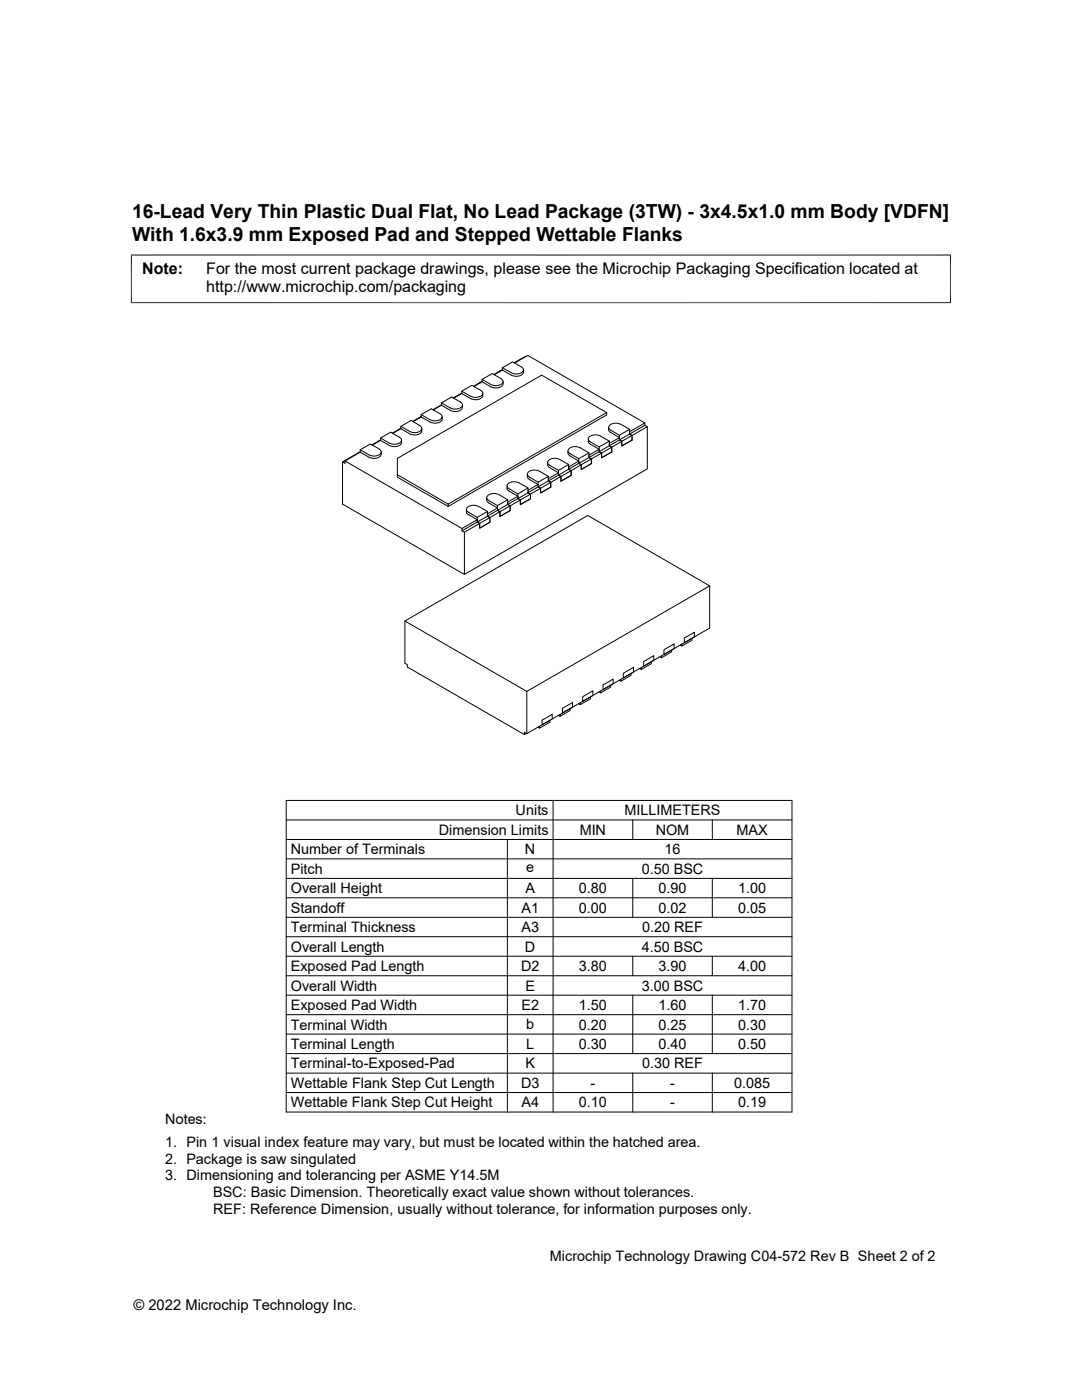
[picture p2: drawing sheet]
<svg xmlns="http://www.w3.org/2000/svg" width="216mm" height="279mm" viewBox="0 0 216 279" stroke-linecap="round" stroke-linejoin="round" font-family="sans-serif">
<defs><g id="words">
<g font-size="3.9">
<text x="26.4" y="43.5">16-Lead Very Thin Plastic Dual Flat, No Lead Package (3TW) - 3x4.5x1.0 mm Body [VDFN]</text>
<text x="26.4" y="48.1">With 1.6x3.9 mm Exposed Pad and Stepped Wettable Flanks</text>
</g>
<g font-size="3.2">
<text x="28.4" y="54.7">Note:</text>
<text x="41.1" y="58.3">http://www.microchip.com/packaging</text>
<text x="41.1" y="54.7">For the most current package drawings, please see the Microchip Packaging Specification located at</text>
</g>
<g font-size="2.9">
<text x="87.6" y="166.6">Dimension Limits</text>
<text x="102.9" y="162.7">Units</text>
<text x="115.7" y="166.6">MIN</text>
<text x="124.6" y="162.7">MILLIMETERS</text>
<text x="130.8" y="166.6">NOM</text>
<text x="147" y="166.6">MAX</text>
<text x="58" y="170.5">Number of Terminals</text>
<text x="104.8" y="170.5">N</text>
<text x="132.6" y="170.5">16</text>
<text x="58" y="178.3">Overall Height</text>
<text x="58" y="174.4">Pitch</text>
<text x="104.8" y="178.3">A</text>
<text x="105" y="174.1">e</text>
<text x="115.5" y="178.3">0.80</text>
<text x="128" y="174.4">0.50 BSC</text>
<text x="131.4" y="178.3">0.90</text>
<text x="147.3" y="178.3">1.00</text>
<text x="58" y="182.2">Standoff</text>
<text x="104.1" y="182.2">A1</text>
<text x="115.5" y="182.2">0.00</text>
<text x="131.4" y="182.2">0.02</text>
<text x="147.3" y="182.2">0.05</text>
<text x="58" y="186">Terminal Thickness</text>
<text x="58" y="189.9">Overall Length</text>
<text x="104.1" y="186">A3</text>
<text x="104.8" y="189.9">D</text>
<text x="128" y="189.9">4.50 BSC</text>
<text x="128.1" y="186">0.20 REF</text>
<text x="58" y="197.7">Overall Width</text>
<text x="58" y="193.8">Exposed Pad Length</text>
<text x="104" y="193.8">D2</text>
<text x="104.8" y="197.7">E</text>
<text x="115.5" y="193.8">3.80</text>
<text x="128" y="197.7">3.00 BSC</text>
<text x="131.4" y="193.8">3.90</text>
<text x="147.3" y="193.8">4.00</text>
<text x="58" y="201.6">Exposed Pad Width</text>
<text x="104" y="201.6">E2</text>
<text x="115.5" y="201.6">1.50</text>
<text x="131.4" y="201.6">1.60</text>
<text x="147.3" y="201.6">1.70</text>
<text x="58" y="205.5">Terminal Width</text>
<text x="58" y="209.4">Terminal Length</text>
<text x="105" y="205.4">b</text>
<text x="105" y="209.4">L</text>
<text x="115.5" y="209.4">0.30</text>
<text x="115.5" y="205.5">0.20</text>
<text x="131.4" y="205.5">0.25</text>
<text x="131.4" y="209.4">0.40</text>
<text x="147.3" y="209.4">0.50</text>
<text x="147.3" y="205.5">0.30</text>
<text x="58" y="213.2">Terminal-to-Exposed-Pad</text>
<text x="104.8" y="213.2">K</text>
<text x="128.1" y="213.2">0.30 REF</text>
<text x="58" y="221">Wettable Flank Step Cut Height</text>
<text x="58" y="217.1">Wettable Flank Step Cut Length</text>
<text x="104" y="217.1">D3</text>
<text x="104.1" y="221">A4</text>
<text x="115.5" y="221">0.10</text>
<text x="117.8" y="217.1">-</text>
<text x="133.7" y="221">-</text>
<text x="133.7" y="217.1">-</text>
<text x="146.5" y="217.1">0.085</text>
<text x="147.3" y="221">0.19</text>
<text x="32.9" y="224.4">Notes:</text>
<text x="32.9" y="229">1. Pin 1 visual index feature may vary, but must be located within the hatched area.</text>
<text x="32.9" y="232.3">2. Package is saw singulated</text>
<text x="32.9" y="235.6">3. Dimensioning and tolerancing per ASME Y14.5M</text>
<text x="42.5" y="238.9">BSC: Basic Dimension. Theoretically exact value shown without tolerances.</text>
<text x="42.5" y="242.2">REF: Reference Dimension, usually without tolerance, for information purposes only.</text>
<text x="109.7" y="251.7">Microchip Technology Drawing C04-572 Rev B Sheet 2 of 2</text>
<text x="26.6" y="261.3">© 2022 Microchip Technology Inc.</text>
</g>
</g></defs>
<g fill="none" stroke="#000" stroke-width=".2">
<path d="M26.1 50.9h163.7M26.2 50.8v9.7M189.7 50.8v9.7M26.1 60.4h163.7M92.1 78.4l-1.7 1M92.1 78.5v-.4l2.1-1.2 1.7 1a.7 .7 0 0 1 .4 .8 .7 .7 0 0 1-.8 .5l-.9 .1-.7-.2M92.1 78.5l-1.6 1M92.1 78.1l1.8 1M92.1 78.5l1.8 1M96.2 76.1l-1.7 1M96.2 75.7l1.7 1M96.2 76.2l-1.6 .9"/>
<path d="M96.2 76.2l1.7 1M96.3 78.5a1.28 1.28 0 0 1-1.8 1.2l-.6-.2M99.9 75.5a.7 .7 0 0 1 .4 .9 .7 .7 0 0 1-.8 .5h-.9l-.6-.2M100 75.6l-1.8-1.1-2 1.2v.5M100.2 73.8l-1.6 .9M100.2 73.4l1.8 1a1.78 1.78 0 0 0 2.4-.5l-.2-.6-1.9-1.1-2.1 1.2v.5M100.2 73.9l-1.6 .9M100.4 76.6a1.68 1.68 0 0 1-2.4 .6M100.4 76.1v.5M102.7 72.5l2.6-1.6 23.4 13.5M104.4 73.8a1.28 1.28 0 0 1-1.8 1.3l-2.4-1.2M104.9 71.2l-2.3 1.2"/>
<path d="M68.8 92l23.4 13.5M71.9 89.8l1.7 1M71.9 90.1l-3.6 2.1v8.4l24.4 14M71.9 90.2v-.4l2-1.2 1.7 1a.71 .71 0 0 1 .4 .8 .71 .71 0 0 1-.8 .5l-.9 .1-.7-.2M71.9 90.2l-3.1 1.8v.5l-.5-.3M75.9 87.9l-1.6 .9M75.9 87.4l1.8 1M75.9 87.9v-.5l2.1-1.1 1.7 1a.69 .69 0 0 1 .4 .8 .69 .69 0 0 1-.8 .5h-1l-.6-.2M75.9 87.8l-1.7 1M75.9 87.9l1.8 1M76.1 90.2a1.3 1.3 0 0 1-1.9 1.2l-.6-.2-1.7-1M79.3 94.7v-3.2l28.8-16.6 13 7.4v.5l-31.7 18.3-10.1-5.9v-.5l10.1 5.9"/>
<path d="M80 85.1l1.7 1M80 85.6v-.5l2-1.2 1.8 1a.71 .71 0 0 1 .3 .9 .71 .71 0 0 1-.8 .5h-.9l-.7-.2M80 85.4l-1.7 1M80 85.6l-1.6 .9M80 85.6l1.7 1M80.1 87.8a1.28 1.28 0 0 1-1.8 1.3l-.6-.2M84 82.7l1.8 1.1a1.78 1.78 0 0 0 2.4-.6l-.2-.5-1.9-1.1-2.1 1.1v.5M84 83.1l-1.7 1M84 83.2l-1.6 1M84.2 85.5a1.3 1.3 0 0 1-1.9 1.3l-.6-.2M88.1 80.8l-1.7 1M88.1 80.9l-1.6 .9"/>
<path d="M88.1 80.9l1.7 1M88.2 83.2a1.28 1.28 0 0 1-1.8 1.2l-2.4-1.2M91.8 80.2a.7 .7 0 0 1 .4 .9 .7 .7 0 0 1-.8 .5h-.7l-.7-.1-1.9-1.1M91.9 80.2l-1.8-1-2 1.2v.5M92.3 80.8a1.3 1.3 0 0 1-1.9 1.3l-.5-.2M97.1 99.3l.1 .7 .4 .4M101.3 99.7l-1.8-1a1.78 1.78 0 0 0-2.4 .6l.1 .2 .4 .4M103.3 98.6l2.1-1.2v.9l-2.1 1.2zM103.3 99l-2 1.2v.5l.5 .2v1l-2 1.2v-1l-.5-.3v-.4l-1.8-1M105.2 94.6v.5M105.4 97.4l-1.8-1a1.78 1.78 0 0 0-2.4 .5l.2 .5 1.9 1.2M107.4 96.2v1l2-1.2 .5 .3-2 1.2-.5-.3-2 1.1 .5 .3-2.1 1.2-.5-.3-2 1.2v-1l-2 1.2-1.8-1"/>
<path d="M107.4 96.7l-2 1.2v.4l.5 .3v.9l-2.1 1.2v-.9l-.5-.3v-.5l-1.8-1-.3-.3v-.7M111.4 93.9l2.1-1.2v.9l-2.1 1.2zM111.4 94.4l-2 1.1v.5l.5 .3v.9l-2 1.2v-.9l-.5-.3v-.5l-1.9-1.1-.3-.5M111.7 91.7a1.78 1.78 0 0 0-2.4 .5l.2 .6 1.9 1.1M111.7 91.7l1.8 1M113.3 90l.1 .6 .4 .4M115.5 92l-2 1.2v.4l.5 .3v1l-2.1 1.1v-.9l-.5-.3v-.4l-1.8-1.1-.3-.3v-.7M115.5 91.5v1l2-1.2 .5 .3-2 1.2-.5-.3-2 1.1 .5 .3-2.1 1.2-.5-.3-2 1.2v-.9l-2 1.1-1.8-1a.71 .71 0 0 1-.3-.8 .71 .71 0 0 1 .8-.5l.7-.1 .7 .2 1.9 1.1M117.5 90.4l-1.7-1a1.78 1.78 0 0 0-2.5 .5l.1 .3 .4 .4M119.5 89.2l2.1-1.2v1l-2.1 1.1zM119.5 89.7l-2 1.1v.5l.5 .3v.9l-2 1.2v-.9l-.5-.3v-.5l-1.8-1M119.8 87a1.78 1.78 0 0 0-2.4 .5l.2 .6 1.9 1.1"/>
<path d="M119.8 87l1.8 1M121.1 82.3l-31.7 18.3M121.4 85.3v.4M121.5 85.7l.4 .6M121.9 86.3l1.7 1v.5l.5 .3v.9l2-1.2v-.9l-.5-.3v-.4l3.1-1.8v.5l-3.1 1.7 .5 .3-2 1.2-.5-.3-2 1.2 .5 .3-2.1 1.1-.5-.3-2 1.2v-.9l-2 1.1-1.8-1M123.6 87.3l-2 1.2v.5l.5 .3v.9l-2.1 1.2v-1l-.5-.3v-.4l-1.8-1.1-.3-.3v-.7M123.6 86.9l2-1.2v.9l-2 1.2zM123.9 84.7a1.78 1.78 0 0 0-2.4 .5l.2 .5 1.9 1.2M123.9 84.7l1.7 1M128.7 84.9l.5 .3M89.4 100.6v.5M92.2 105.9l.5 .3 3-1.7v.9l2-1.2v-.9l2.1-1.2v1l2-1.2v-1l2-1.1v.9l2.1-1.2v-.9l2-1.1v.9l2-1.2v-.9l2-1.2v.9l2.1-1.1v-1l2-1.1v.9l2-1.2v-.9l2-1.2v1l2.1-1.2v-.9l2-1.2v.9l2-1.2v-.9l3.1-1.7v8.4l-36.5 21v-8.4"/>
<path d="M93.5 102.2l1.7 1.1M95.2 103.3l2.1-1.2v.9l-2.1 1.2zM95.5 101.1a1.78 1.78 0 0 0-2.4 .5v.3l.4 .4M95.5 101.1l1.8 1M99.3 100.9v.9l2-1.1 .5 .2-2 1.2-.5-.3-2 1.2 .4 .3-2 1.2-.5-.3-3 1.7v-.4l3-1.8M99.3 101.4l-2 1.2v.4l.4 .3v.9l-2 1.2v-.9l-.5-.3v-.5l-1.8-1.1-.3-.3v-.6M141.6 116.9l-24.3-14-36.5 21M105.1 138l36.5-21.1v8.4l-36.5 21.1-.5-.3v.5l.5-.2M116.3 139l2-1.1v.9l-2 1.2zM117.8 139.1v.4l-2 1.1v-.3M119.5 138.1l.3 .2M120.3 136.7l2-1.2v1l-2 1.1z"/>
<path d="M121.9 136.7v.4l-2.1 1.2v-.4M123.6 135.8l.3 .2M124.4 134.4l2-1.2v.9l-2 1.2zM125.9 134.4v.4l-2 1.2v-.4M127.6 133.4l.4 .2M128.4 132l2.1-1.1v.9l-2.1 1.1zM130 132.1v.3l-2 1.2v-.4M131.7 131.1l.3 .2M132.5 129.7l2-1.2v.9l-2 1.2zM134 129.7v.4l-2 1.2v-.4M135.7 128.7l.4 .2M136.5 127.3l2.1-1.1v.9l-2.1 1.2z"/>
<path d="M138.1 127.4v.4l-2 1.1v-.4M57.1 159.7h100.9v62.2h-100.9zM105.1 146.4v-8.4l-24.3-14.1v8.5l.5 .3v.4l23.3 13.5M107.4 145.1l.3 .2M108.2 143.7l2-1.1v.9l-2 1.2zM109.7 143.8v.3l-2 1.2v-.4M110.4 159.7v62.2M111.4 142.8l.3 .2M112.2 141.4l2-1.2v.9l-2 1.2zM113.7 141.4v.4l-2 1.2v-.4M115.5 140.4l.3 .2M57.1 179.2h100.9"/>
<path d="M57.1 175.3h100.9M57.1 171.4h100.9M57.1 167.5h100.9M57.1 163.6h100.9M101.2 167.5v54.4M126.3 163.6v3.9M126.3 175.3v7.8M142.1 163.6v3.9M142.1 175.3v7.8M57.1 190.8h100.9M57.1 186.9h100.9M57.1 183.1h100.9"/>
<path d="M57.1 198.6h100.9M57.1 194.7h100.9M126.3 190.8v3.9M126.3 198.6v11.7M142.1 190.8v3.9M142.1 198.6v11.7M57.1 206.4h100.9M57.1 214.2h100.9M57.1 202.5h100.9M57.1 210.3h100.9M57.1 218h100.9M126.3 214.2v7.7"/>
<path d="M142.1 214.2v7.7"/>
</g>
<use href="#words"/>
</svg>
